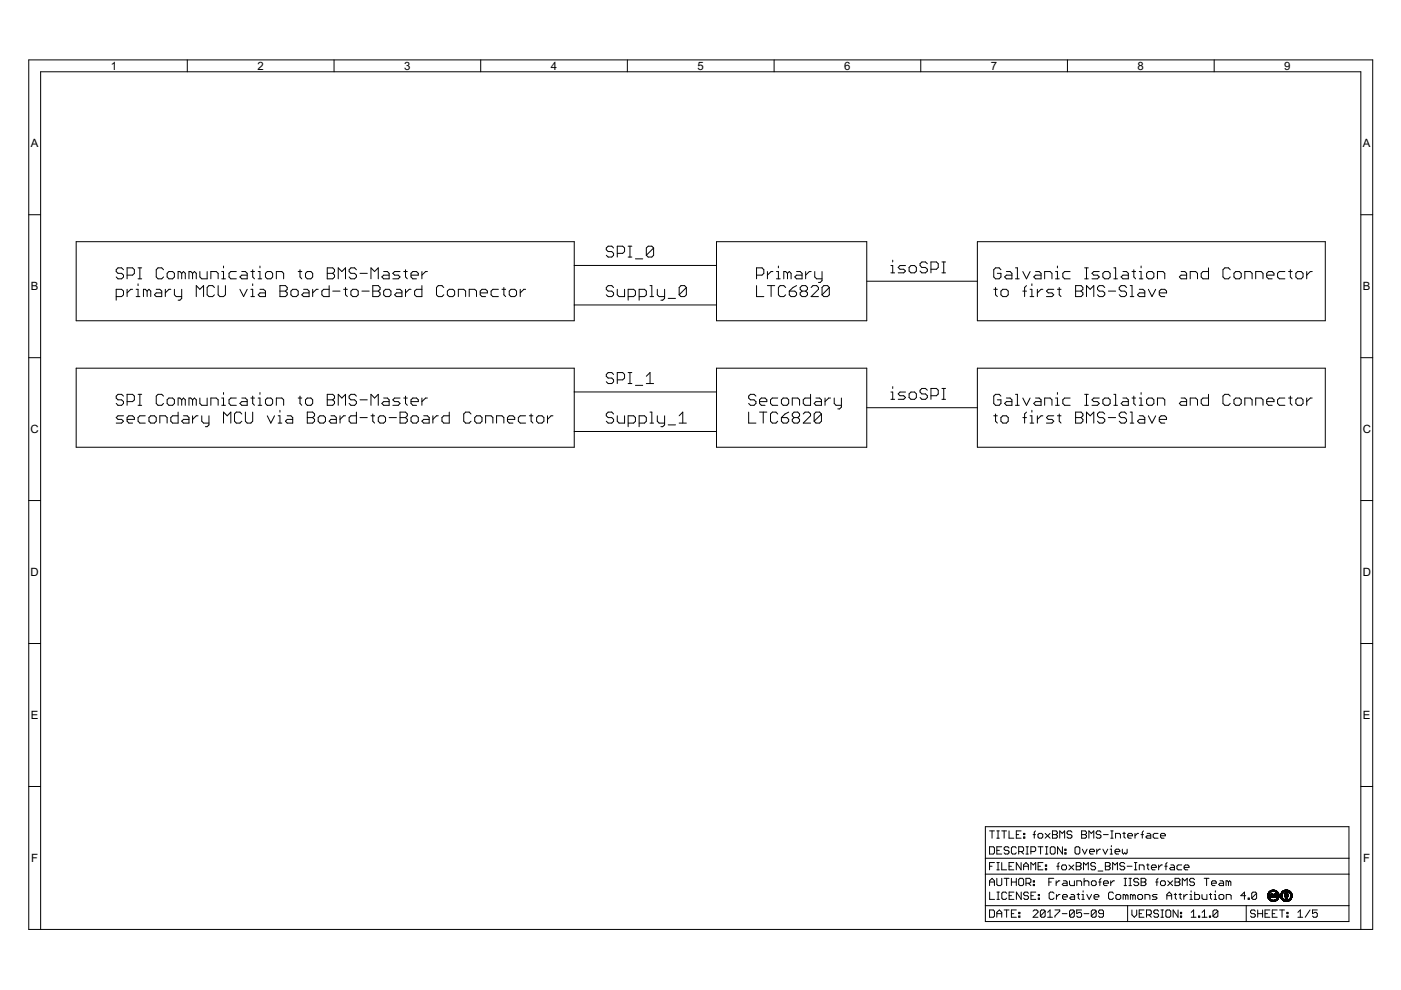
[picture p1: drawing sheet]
<svg xmlns="http://www.w3.org/2000/svg" width="297mm" height="210mm" viewBox="0 0 297 210" stroke-linecap="round" stroke-linejoin="round" font-family="sans-serif">
<defs><g id="words">
<g font-size="2.7">
<text x="23.5" y="14.8">1</text>
<text x="54.6" y="14.8">2</text>
<text x="85.7" y="14.8">3</text>
<text x="116.8" y="14.8">4</text>
<text x="147.9" y="14.8">5</text>
<text x="179" y="14.8">6</text>
<text x="210.1" y="14.8">7</text>
<text x="241.2" y="14.8">8</text>
<text x="272.3" y="14.8">9</text>
<text x="6.5" y="31.2">A</text>
<text x="289" y="31.2">A</text>
<text x="6.5" y="61.5">B</text>
<text x="289" y="61.5">B</text>
<text x="6.5" y="91.8">C</text>
<text x="288.9" y="91.8">C</text>
<text x="6.5" y="122.1">D</text>
<text x="288.9" y="122.1">D</text>
<text x="6.5" y="152.4">E</text>
<text x="289" y="152.4">E</text>
<text x="6.6" y="182.8">F</text>
<text x="289" y="182.8">F</text>
</g>
</g></defs>
<g fill="none" stroke="#000" stroke-width=".21">
<path d="M6.1 12.7h284.9v184.4h-284.9zM39.7 12.7v2.5M70.8 12.7v2.5M101.9 12.7v2.5M133 12.7v2.5M164.1 12.7v2.5M195.2 12.7v2.5M226.3 12.7v2.5M257.4 12.7v2.5M6.1 45.5h2.5M16.2 51.2h105.6v16.8h-105.6zM26.2 57.2l-.4-.4h-.8l-.4 .4v.4l.4 .4h.8l.4 .3v.4l-.4 .4h-.8l-.4-.4"/>
<path d="M26.9 58.3h1.2l.4-.3v-.8l-.4-.4h-1.2v2.3M29.3 56.8h.7M29.3 59.1h.7M29.7 56.8v2.3M34.7 57.2l-.4-.4h-.8l-.4 .4v1.5l.4 .4h.8l.4-.4M35.8 57.6h.8l.4 .4v.7l-.4 .4h-.8l-.4-.4v-.7zM38.5 58l-.4-.4h-.3v1.5M38.5 58v1.1M38.5 58l.4-.4 .4 .4v1.1M40.8 58l-.4-.4h-.3v1.5M40.8 58v1.1M40.8 58l.4-.4 .4 .4v1.1"/>
<path d="M42.4 57.6v1.1l.4 .4h1.1v-1.5M44.7 59.1v-1.5h1.1l.4 .4v1.1M47 57.6h.4v1.5M47 59.1h.8M47.4 56.4v.4M50.1 57.6h-1.2l-.3 .4v.7l.3 .4h1.2M51.3 57.6h.7l.4 .4v1.1h-1.1l-.4-.4 .4-.4h1.1M53.2 57.6h.8M53.6 57.2v1.5l.4 .4M54.7 57.6h.4v1.5M54.7 59.1h.8M55.1 56.4v.4"/>
<path d="M56.7 57.6h.7l.4 .4v.7l-.4 .4h-.7l-.4-.4v-.7zM58.6 59.1v-1.5h1.2l.3 .4v1.1M63.2 57.6h.8M63.6 57.2v1.5l.4 .4M65.2 57.6h.7l.4 .4v.7l-.4 .4h-.7l-.4-.4v-.7zM69.4 56.8h1.1l.4 .4v.4l-.4 .4 .4 .3v.4l-.4 .4h-1.1zM69.4 58h1.1M71.7 59.1v-2.3l.8 .8 .8-.8v2.3M75.6 57.2l-.4-.4h-.8l-.4 .4v.4l.4 .4h.8l.4 .3v.4l-.4 .4h-.8l-.4-.4M76.3 58h1.6M78.7 59.1v-2.3l.7 .8 .8-.8v2.3M81.3 57.6h.8l.4 .4v1.1h-1.2l-.3-.4 .3-.4h1.2"/>
<path d="M84.8 57.6h-1.1l-.4 .4 .4 .3h.7l.4 .4-.4 .4h-1.1M85.6 57.6h.8M86 57.2v1.5l.4 .4M87.1 58.3h1.6v-.3l-.4-.4h-.8l-.4 .4v.7l.4 .4h.8M89.5 57.6v1.5M90.6 57.6h-.4l-.7 .7M121.8 56.3h30.1M130.1 52.6l-.4-.4h-.8l-.4 .4v.4l.4 .3h.8l.4 .4v.4l-.4 .4h-.8l-.4-.4M130.9 53.7h1.1l.4-.4v-.7l-.4-.4h-1.1v2.3M133.2 52.2h.8M133.2 54.5h.8M133.6 52.2v2.3"/>
<path d="M134.7 54.9h1.6M138.6 52.6l-.4-.4h-.8l-.4 .4v1.5M138.6 52.6v1.5l-.4 .4h-.8l-.4-.4M138.6 52.6l-1.6 1.5M151.9 51.2h31.9v16.8h-31.9zM160.4 58.3h1.2l.3-.3v-.8l-.3-.4h-1.2v2.3M162.7 57.6v1.5M163.9 57.6h-.4l-.8 .7M164.6 57.6h.4v1.5M164.6 59.1h.8M165 56.4v.4M167 58l-.4-.4h-.4v1.5"/>
<path d="M167 58v1.1M167 58l.3-.4 .4 .4v1.1M168.9 57.6h.8l.4 .4v1.1h-1.2l-.4-.4 .4-.4h1.2M170.8 57.6v1.5M172 57.6h-.4l-.8 .7M172.7 57.6v1.1l.4 .4h1.2M174.3 57.6v1.9l-.4 .4h-.4M183.8 59.6h23.4M188.9 56.3h.4v1.5M188.9 57.8h.8M189.3 55.2v.3M192 56.3h-1.2l-.4 .4 .4 .4h.8l.4 .4-.4 .3h-1.2"/>
<path d="M193.1 56.3h.8l.4 .4v.8l-.4 .3h-.8l-.4-.3v-.8zM196.6 55.9l-.4-.4h-.7l-.4 .4v.4l.4 .4h.7l.4 .4v.4l-.4 .3h-.7l-.4-.3M197.4 57.1h1.1l.4-.4v-.8l-.4-.4h-1.1v2.3M199.7 57.8h.8M199.7 55.5h.8M200.1 55.5v2.3M207.2 51.2h73.8v16.8h-73.8zM212.2 57.2l-.4-.4h-.7l-.4 .4v1.5l.4 .4h.7l.4-.4v-.7h-.7M213.4 57.6h.8l.3 .4v1.1h-1.1l-.4-.4 .4-.4h1.1M215.3 56.8h.4v2.3M215.3 59.1h.8M216.9 57.6l.7 1.5 .8-1.5"/>
<path d="M219.6 57.6h.7l.4 .4v1.1h-1.1l-.4-.4 .4-.4h1.1M221.5 59.1v-1.5h1.2l.3 .4v1.1M223.8 57.6h.4v1.5M223.8 59.1h.8M224.2 56.4v.4M226.9 57.6h-1.2l-.4 .4v.7l.4 .4h1.2M230 56.8h.7M230 59.1h.7M230.4 56.8v2.3M233.1 57.6h-1.2l-.4 .4 .4 .3h.8l.4 .4-.4 .4h-1.2M233.8 58l.4-.4h.8l.4 .4v.7l-.4 .4h-.8l-.4-.4zM236.2 56.8h.3v2.3"/>
<path d="M236.2 59.1h.7M238.1 57.6h.7l.4 .4v1.1h-1.1l-.4-.4 .4-.4h1.1M240 57.6h.8M240.4 57.2v1.5l.4 .4M241.6 57.6h.3v1.5M241.6 59.1h.7M241.9 56.4v.4M243.5 57.6h.7l.4 .4v.7l-.4 .4h-.7l-.4-.4v-.7zM245.4 59.1v-1.5h1.2l.4 .4v1.1M250.4 57.6h.8l.4 .4v1.1h-1.2l-.4-.4 .4-.4h1.2M252.3 59.1v-1.5h1.2l.4 .4v1.1M256.2 56.8v2.3h-1.1l-.4-.4v-.7l.4-.4h1.1"/>
<path d="M260.8 57.2l-.3-.4h-.8l-.4 .4v1.5l.4 .4h.8l.3-.4M262 57.6h.8l.4 .4v.7l-.4 .4h-.8l-.4-.4v-.7zM263.9 59.1v-1.5h1.2l.4 .4v1.1M266.2 59.1v-1.5h1.2l.4 .4v1.1M268.6 58.3h1.5v-.3l-.4-.4h-.8l-.3 .4v.7l.3 .4h.8M272.4 57.6h-1.1l-.4 .4v.7l.4 .4h1.1M273.2 57.6h.8M273.6 57.2v1.5l.4 .4M275.1 57.6h.8l.4 .4v.7l-.4 .4h-.8l-.4-.4v-.7zM277.1 57.6v1.5M278.2 57.6h-.4l-.7 .7M288.5 45.5h2.5"/>
<path d="M6.1 75.8h2.5M16.2 78.1h105.6v16.7h-105.6zM24.6 62.9h1.2l.4-.4v-.8l-.4-.4h-1.2v2.3M26.9 61.3v1.6M28.1 61.3h-.4l-.8 .8M28.9 62.9h.8M28.9 61.3h.4v1.6M29.3 60.2v.4M31.2 61.7l-.4-.4h-.4v1.6M31.2 61.7v1.2M31.2 61.7l.4-.4 .4 .4v1.2M33.1 61.3h.8l.4 .4v1.2h-1.2l-.4-.4 .4-.4h1.2"/>
<path d="M35.1 61.3v1.6M36.2 61.3h-.4l-.7 .8M37 61.3v1.2l.4 .4h1.1M38.5 61.3v2l-.4 .3h-.3M41.6 62.9v-2.3l.8 .7 .8-.7v2.3M45.5 61l-.4-.4h-.8l-.4 .4v1.5l.4 .4h.8l.4-.4M46.2 60.6v1.9l.4 .4h.8l.4-.4v-1.9M50.9 61.3l.7 1.6 .8-1.6M53.2 62.9h.8M53.2 61.3h.4v1.6M53.6 60.2v.4M55.1 61.3h.8l.4 .4v1.2h-1.2l-.4-.4 .4-.4h1.2"/>
<path d="M59.4 60.6h1.1l.4 .4v.3l-.4 .4 .4 .4v.4l-.4 .4h-1.1zM59.4 61.7h1.1M61.7 61.7l.4-.4h.7l.4 .4v.8l-.4 .4h-.7l-.4-.4zM64.4 61.3h.8l.3 .4v1.2h-1.1l-.4-.4 .4-.4h1.1M66.3 61.3v1.6M67.5 61.3h-.4l-.8 .8M69.8 60.6v2.3h-1.2l-.4-.4v-.8l.4-.4h1.2M70.5 61.7h1.6M72.9 61.3h.7M73.3 61v1.5l.3 .4M74.4 61.7l.4-.4h.8l.3 .4v.8l-.3 .4h-.8l-.4-.4zM76.7 61.7h1.6"/>
<path d="M79 60.6h1.2l.4 .4v.3l-.4 .4 .4 .4v.4l-.4 .4h-1.2zM79 61.7h1.2M81.3 61.7l.4-.4h.8l.4 .4v.8l-.4 .4h-.8l-.4-.4zM84.1 61.3h.7l.4 .4v1.2h-1.1l-.4-.4 .4-.4h1.1M86 61.3v1.6M87.1 61.3h-.3l-.8 .8M89.5 60.6v2.3h-1.2l-.4-.4v-.8l.4-.4h1.2M94.1 61l-.4-.4h-.8l-.4 .4v1.5l.4 .4h.8l.4-.4M94.8 61.7l.4-.4h.8l.4 .4v.8l-.4 .4h-.8l-.4-.4zM97.2 62.9v-1.6h1.1l.4 .4v1.2M99.5 62.9v-1.6h1.1l.4 .4v1.2M101.8 62.1h1.5v-.4l-.3-.4h-.8l-.4 .4v.8l.4 .4h.8"/>
<path d="M105.7 61.3h-1.2l-.4 .4v.8l.4 .4h1.2M106.4 61.3h.8M106.8 61v1.5l.4 .4M108 61.7l.4-.4h.7l.4 .4v.8l-.4 .4h-.7l-.4-.4zM110.3 61.3v1.6M111.4 61.3h-.3l-.8 .8M121.8 64.7h30.1M130.1 61l-.4-.4h-.8l-.4 .4v.3l.4 .4h.8l.4 .4v.4l-.4 .4h-.8l-.4-.4M130.1 79.4l-.4-.4h-.8l-.4 .4v.4l.4 .4h.8l.4 .3v.4l-.4 .4h-.8l-.4-.4M130.9 61.3v1.2l.4 .4h1.1v-1.6M133.2 62.9h1.1l.4-.4v-.8l-.4-.4h-1.1v2.3M133.2 79h.8"/>
<path d="M133.6 79v2.3M135.5 62.9h1.2l.3-.4v-.8l-.3-.4h-1.2v2.3M137 79.8l.8-.8v2.3M137.8 62.9h.8M137.8 60.6h.4v2.3M139.4 61.3v1.2l.3 .4h1.2M140.9 61.3v2l-.4 .3h-.4M141.7 63.3h1.5M145.5 61v1.5l-.4 .4h-.7l-.4-.4M145.5 61l-.4-.4h-.7l-.4 .4v1.5M145.5 61l-1.5 1.5M151.9 78.1h31.9v16.7h-31.9z"/>
<path d="M160.4 60.6v2.3h1.5M162.7 60.6h1.6M163.5 60.6v2.3M166.6 61l-.4-.4h-.8l-.4 .4v1.5l.4 .4h.8l.4-.4M167.3 61.7h1.2l.4 .4v.4l-.4 .4h-.8l-.4-.4zM168.9 60.6l-.8 .4-.8 .7M170.1 61.7l-.4 .4v.4l.4 .4h.7l.4-.4v-.4l-.4-.4M170.1 61.7l-.4-.4v-.3l.4-.4h.7l.4 .4v.3l-.4 .4M170.1 61.7h.7M172 61l.4-.4h.7l.4 .4v.3l-1.5 1.6h1.5M175.8 61l-.3-.4h-.8l-.4 .4v1.5M175.8 61v1.5l-.3 .4h-.8l-.4-.4"/>
<path d="M175.8 61l-1.5 1.5M207.2 78.1h73.8v16.7h-73.8zM210.7 61.3h.8M211.1 61v1.5l.4 .4M212.2 61.7l.4-.4h.8l.4 .4v.8l-.4 .4h-.8l-.4-.4zM216.9 61.7h.7M217.6 60.6l-.4 .4v1.9M218.4 62.9h.8M218.4 61.3h.4v1.6M218.8 60.2v.4M219.9 61.3v1.6M221.1 61.3h-.4l-.8 .8"/>
<path d="M223.4 61.3h-1.2l-.3 .4 .3 .4h.8l.4 .4-.4 .4h-1.1M224.2 61.3h.8M224.6 61v1.5l.4 .4M228 60.6h1.2l.4 .4v.3l-.4 .4 .4 .4v.4l-.4 .4h-1.2zM228 61.7h1.2M230.4 62.9v-2.3l.7 .7 .8-.7v2.3M234.2 61l-.4-.4h-.7l-.4 .4v.3l.4 .4h.7l.4 .4v.4l-.4 .4h-.7l-.4-.4M235 61.7h1.5M238.8 61l-.3-.4h-.8l-.4 .4v.3l.4 .4h.8l.3 .4v.4l-.3 .4h-.8l-.4-.4M239.6 60.6h.4v2.3M239.6 62.9h.8M241.6 61.3h.7l.4 .4v1.2h-1.1l-.4-.4 .4-.4h1.1"/>
<path d="M243.5 61.3l.7 1.6 .8-1.6M245.8 62.1h1.5v-.4l-.3-.4h-.8l-.4 .4v.8l.4 .4h.8M288.5 75.8h2.5M26.2 84l-.4-.4h-.8l-.4 .4v.4l.4 .4h.8l.4 .4v.3l-.4 .4h-.8l-.4-.4M26.2 88.2h-1.2l-.4 .3 .4 .4h.8l.4 .4-.4 .4h-1.2M26.9 85.2h1.2l.4-.4v-.8l-.4-.4h-1.2v2.3M26.9 88.9h1.6v-.4l-.4-.3h-.8l-.4 .3v.8l.4 .4h.8M29.3 83.6h.7M29.3 85.9h.7M29.7 83.6v2.3M30.8 88.2h-1.1l-.4 .3v.8l.4 .4h1.1M32 88.2h.7l.4 .3v.8l-.4 .4h-.7l-.4-.4v-.8z"/>
<path d="M33.9 89.7v-1.5h1.2l.3 .3v1.2M34.7 84l-.4-.4h-.8l-.4 .4v1.5l.4 .4h.8l.4-.4M35.4 84.8l.4-.4h.8l.4 .4v.7l-.4 .4h-.8l-.4-.4zM37.8 87.4v2.3h-1.2l-.4-.4v-.8l.4-.3h1.2M38.5 84.8l-.4-.4h-.3v1.5M38.5 84.8v1.1M38.5 84.8l.4-.4 .4 .4v1.1M38.9 88.2h.8l.4 .3v1.2h-1.2l-.4-.4 .4-.4h1.2M40.8 84.8l-.4-.4h-.3v1.5M40.8 84.8v1.1M40.8 88.2v1.5M40.8 84.8l.4-.4 .4 .4v1.1"/>
<path d="M42 88.2h-.4l-.8 .7M42.4 84.4v1.1l.4 .4h1.1v-1.5M42.8 88.2v1.1l.4 .4h1.1M44.3 88.2v1.9l-.4 .4h-.4M44.7 85.9v-1.5h1.1l.4 .4v1.1M47 84.4h.4v1.5M47 85.9h.8M47.4 83.2v.4M47.4 89.7v-2.3l.8 .8 .7-.8v2.3M50.1 84.4h-1.2l-.3 .4v.7l.3 .4h1.2M51.3 84.4h.7l.4 .4v1.1h-1.1l-.4-.4 .4-.3h1.1M51.3 87.8l-.4-.4h-.8l-.4 .4v1.5l.4 .4h.8l.4-.4"/>
<path d="M52 87.4v1.9l.4 .4h.8l.4-.4v-1.9M53.2 84.4h.8M53.6 84v1.5l.4 .4M54.7 84.4h.4v1.5M54.7 85.9h.8M55.1 83.2v.4M56.3 84.8l.4-.4h.7l.4 .4v.7l-.4 .4h-.7l-.4-.4zM56.7 88.2l.7 1.5 .8-1.5M58.6 85.9v-1.5h1.2l.3 .4v1.1M59 88.2h.4v1.5M59 89.7h.8M59.4 87v.4"/>
<path d="M60.9 88.2h.8l.4 .3v1.2h-1.2l-.4-.4 .4-.4h1.2M63.2 84.4h.8M63.6 84v1.5l.4 .4M64.8 84.8l.4-.4h.7l.4 .4v.7l-.4 .4h-.7l-.4-.4zM65.2 87.4h1.1l.4 .4v.4l-.4 .3 .4 .4v.4l-.4 .4h-1.1zM65.2 88.5h1.1M67.5 88.5l.3-.3h.8l.4 .3v.8l-.4 .4h-.8l-.3-.4zM69.4 83.6h1.1l.4 .4v.4l-.4 .4 .4 .4v.3l-.4 .4h-1.1zM69.4 84.8h1.1M70.2 88.2h.7l.4 .3v1.2h-1.1l-.4-.4 .4-.4h1.1M71.7 85.9v-2.3l.8 .8 .8-.8v2.3M72.1 88.2v1.5"/>
<path d="M73.3 88.2h-.4l-.8 .7M75.6 84l-.4-.4h-.8l-.4 .4v.4l.4 .4h.8l.4 .4v.3l-.4 .4h-.8l-.4-.4M75.6 87.4v2.3h-1.2l-.4-.4v-.8l.4-.3h1.2M76.3 84.8h1.6M76.3 88.5h1.6M78.7 85.9v-2.3l.7 .8 .8-.8v2.3M78.7 88.2h.7M79 87.8v1.5l.4 .4M80.6 88.2h.7l.4 .3v.8l-.4 .4h-.7l-.4-.4v-.8zM81.3 84.4h.8l.4 .4v1.1h-1.2l-.3-.4 .3-.3h1.2M82.5 88.5h1.6M84.8 84.4h-1.1l-.4 .4 .4 .4h.7l.4 .3-.4 .4h-1.1"/>
<path d="M84.8 87.4h1.2l.4 .4v.4l-.4 .3 .4 .4v.4l-.4 .4h-1.2zM84.8 88.5h1.2M85.6 84.4h.8M86 84v1.5l.4 .4M87.1 85.2h1.6v-.4l-.4-.4h-.8l-.4 .4v.7l.4 .4h.8M87.5 88.2h.8l.4 .3v.8l-.4 .4h-.8l-.4-.4v-.8zM89.5 84.4v1.5M89.8 88.2h.8l.4 .3v1.2h-1.2l-.3-.4 .3-.4h1.2M90.6 84.4h-.4l-.7 .8M91.8 88.2v1.5M92.9 88.2h-.4l-.7 .7M95.2 87.4v2.3h-1.1l-.4-.4v-.8l.4-.3h1.1"/>
<path d="M99.9 87.8l-.4-.4h-.8l-.4 .4v1.5l.4 .4h.8l.4-.4M101 88.2h.8l.4 .3v.8l-.4 .4h-.8l-.4-.4v-.8zM103 89.7v-1.5h1.1l.4 .3v1.2M105.3 89.7v-1.5h1.1l.4 .3v1.2M107.6 88.9h1.5v-.4l-.3-.3h-.8l-.4 .3v.8l.4 .4h.8M111.4 88.2h-1.1l-.4 .3v.8l.4 .4h1.1M112.2 88.2h.8M112.6 87.8v1.5l.4 .4M113.8 88.5l.4-.3h.7l.4 .3v.8l-.4 .4h-.7l-.4-.4zM116.1 88.2v1.5M117.2 88.2h-.4l-.7 .7M121.8 83.1h30.1"/>
<path d="M121.8 91.5h30.1M130.1 87.8l-.4-.4h-.8l-.4 .4v.4l.4 .3h.8l.4 .4v.4l-.4 .4h-.8l-.4-.4M130.9 80.5h1.1l.4-.3v-.8l-.4-.4h-1.1v2.3M130.9 88.2v1.1l.4 .4h1.1v-1.5M133.2 89.7h1.1l.4-.4v-.8l-.4-.3h-1.1v2.3M133.2 81.3h.8M134.7 81.7h1.6M135.5 89.7h1.2l.3-.4v-.8l-.3-.3h-1.2v2.3M137 81.3h1.6M137.8 87.4h.4v2.3M137.8 89.7h.8M139.4 88.2v1.1l.3 .4h1.2"/>
<path d="M140.9 88.2v1.9l-.4 .4h-.4M141.7 90.1h1.5M144 89.7h1.5M144 88.2l.8-.8v2.3M158.7 87.4v2.3h1.6M160.3 84l-.4-.4h-.8l-.4 .4v.4l.4 .4h.8l.4 .4v.3l-.4 .4h-.8l-.4-.4M161 85.2h1.6v-.4l-.4-.4h-.8l-.4 .4v.7l.4 .4h.8M161 87.4h1.6M161.8 87.4v2.3M164.9 84.4h-1.2l-.3 .4v.7l.3 .4h1.2M164.9 87.8l-.4-.4h-.8l-.3 .4v1.5l.3 .4h.8l.4-.4M165.7 84.8l.4-.4h.7l.4 .4v.7l-.4 .4h-.7l-.4-.4z"/>
<path d="M165.7 88.5h1.1l.4 .4v.4l-.4 .4h-.7l-.4-.4zM167.2 87.4l-.8 .4-.7 .7M168 85.9v-1.5h1.1l.4 .4v1.1M168.4 88.5l-.4-.3v-.4l.4-.4h.7l.4 .4v.4l-.4 .3M168.4 88.5l-.4 .4v.4l.4 .4h.7l.4-.4v-.4l-.4-.4M168.4 88.5h.7M170.3 87.8l.4-.4h.7l.5 .4v.4l-1.6 1.5h1.6M171.9 83.6v2.3h-1.2l-.4-.4v-.7l.4-.4h1.2M173 84.4h.8l.4 .4v1.1h-1.2l-.4-.4 .4-.3h1.2M174.2 87.8v1.5l-.4 .4h-.8l-.4-.4M174.2 87.8l-.4-.4h-.8l-.4 .4v1.5M174.2 87.8l-1.6 1.5"/>
<path d="M174.9 84.4v1.5M176.1 84.4h-.4l-.8 .8M176.9 84.4v1.1l.3 .4h1.2M178.4 84.4v1.9l-.4 .4h-.4M183.8 86.4h23.4M188.9 83.1h.4v1.6M188.9 84.7h.8M189.3 82v.4M192 83.1h-1.2l-.4 .4 .4 .4h.8l.4 .4-.4 .4h-1.2M192.7 83.5l.4-.4h.8l.4 .4v.8l-.4 .4h-.8l-.4-.4zM196.6 82.7l-.4-.3h-.7l-.4 .3v.4l.4 .4h.7l.4 .4v.4l-.4 .4h-.7l-.4-.4M197.4 83.9h1.1l.4-.4v-.8l-.4-.3h-1.1v2.3"/>
<path d="M199.7 84.7h.8M199.7 82.4h.8M200.1 82.4v2.3M210.7 88.2h.8M211.1 87.8v1.5l.4 .4M212.2 84l-.4-.4h-.7l-.4 .4v1.5l.4 .4h.7l.4-.4v-.7h-.7M212.2 88.5l.4-.3h.8l.4 .3v.8l-.4 .4h-.8l-.4-.4zM213.4 84.4h.8l.3 .4v1.1h-1.1l-.4-.4 .4-.3h1.1M215.3 83.6h.4v2.3M215.3 85.9h.8M216.9 88.5h.7M216.9 84.4l.7 1.5 .8-1.5"/>
<path d="M217.6 87.4l-.4 .4v1.9M218.4 88.2h.4v1.5M218.4 89.7h.8M218.8 87v.4M219.6 84.4h.7l.4 .4v1.1h-1.1l-.4-.4 .4-.3h1.1M219.9 88.2v1.5M221.1 88.2h-.4l-.8 .7M221.5 85.9v-1.5h1.2l.3 .4v1.1M223.4 88.2h-1.2l-.3 .3 .3 .4h.8l.4 .4-.4 .4h-1.1M223.8 84.4h.4v1.5M223.8 85.9h.8M224.2 83.2v.4"/>
<path d="M224.2 88.2h.8M224.6 87.8v1.5l.4 .4M226.9 84.4h-1.2l-.4 .4v.7l.4 .4h1.2M228 87.4h1.2l.4 .4v.4l-.4 .3 .4 .4v.4l-.4 .4h-1.2zM228 88.5h1.2M230 83.6h.7M230 85.9h.7M230.4 83.6v2.3M230.4 89.7v-2.3l.7 .8 .8-.8v2.3M233.1 84.4h-1.2l-.4 .4 .4 .4h.8l.4 .3-.4 .4h-1.2M233.8 84.8l.4-.4h.8l.4 .4v.7l-.4 .4h-.8l-.4-.4zM234.2 87.8l-.4-.4h-.7l-.4 .4v.4l.4 .3h.7l.4 .4v.4l-.4 .4h-.7l-.4-.4"/>
<path d="M235 88.5h1.5M236.2 83.6h.3v2.3M236.2 85.9h.7M238.1 84.4h.7l.4 .4v1.1h-1.1l-.4-.4 .4-.3h1.1M238.8 87.8l-.3-.4h-.8l-.4 .4v.4l.4 .3h.8l.3 .4v.4l-.3 .4h-.8l-.4-.4M239.6 87.4h.4v2.3M239.6 89.7h.8M240 84.4h.8M240.4 84v1.5l.4 .4M241.6 84.4h.3v1.5M241.6 88.2h.7l.4 .3v1.2h-1.1l-.4-.4 .4-.4h1.1M241.6 85.9h.7"/>
<path d="M241.9 83.2v.4M243.5 84.4h.7l.4 .4v.7l-.4 .4h-.7l-.4-.4v-.7zM243.5 88.2l.7 1.5 .8-1.5M245.4 85.9v-1.5h1.2l.4 .4v1.1M245.8 88.9h1.5v-.4l-.3-.3h-.8l-.4 .3v.8l.4 .4h.8M250.4 84.4h.8l.4 .4v1.1h-1.2l-.4-.4 .4-.3h1.2M252.3 85.9v-1.5h1.2l.4 .4v1.1M256.2 83.6v2.3h-1.1l-.4-.4v-.7l.4-.4h1.1M260.8 84l-.3-.4h-.8l-.4 .4v1.5l.4 .4h.8l.3-.4M261.6 84.8l.4-.4h.8l.4 .4v.7l-.4 .4h-.8l-.4-.4zM263.9 85.9v-1.5h1.2l.4 .4v1.1M266.2 85.9v-1.5h1.2l.4 .4v1.1"/>
<path d="M268.6 85.2h1.5v-.4l-.4-.4h-.8l-.3 .4v.7l.3 .4h.8M272.4 84.4h-1.1l-.4 .4v.7l.4 .4h1.1M273.2 84.4h.8M273.6 84v1.5l.4 .4M274.7 84.8l.4-.4h.8l.4 .4v.7l-.4 .4h-.8l-.4-.4zM277.1 84.4v1.5M278.2 84.4h-.4l-.7 .8M6.1 106.1h2.5M288.5 106.1h2.5M6.1 136.4h2.5M288.5 136.4h2.5M6.1 166.8h2.5"/>
<path d="M208.9 175.3h77.1v20.1h-77.1zM209.8 179.5h.8l.2 .3v1l-.2 .3h-.8zM209.8 176.2h1M210.3 176.2v1.5M211.3 176.2h.6M211.3 177.7h.6M211.6 176.2v1.5M212.4 179.5h-1.1v1.6h1.1M212.4 176.2h1M212.9 176.2v1.5M213.9 176.2v1.5h1M213.9 179.8l-.2-.3h-.6l-.2 .3v.2l.2 .3h.6l.2 .3v.2l-.2 .3h-.6l-.2-.3"/>
<path d="M215.5 179.8l-.3-.3h-.5l-.3 .3v1l.3 .3h.5l.3-.3M215.5 177h.5M216.5 176.2h-1v1.5h1M217 176.7h.3v.3h-.3zM217 177.5h.3v.2h-.3zM217.5 179.5h.5M217.8 179.5v1.6M219 177h.5M219.5 176.2l-.2 .2v1.3M220.1 177l.2-.3h.5l.3 .3v.5l-.3 .2h-.5l-.2-.2zM220.1 179.5h1M220.6 179.5v1.6"/>
<path d="M221.6 176.7l1 1M221.6 179.5h.6M221.9 179.5v1.6M222.6 176.7l-1 1M222.7 179.8l.2-.3h.5l.3 .3v1l-.3 .3h-.5l-.2-.3zM223.1 176.2h.8l.3 .2v.3l-.3 .3 .3 .2v.3l-.3 .2h-.8zM223.1 177h.8M224.7 177.7v-1.5l.5 .5 .5-.5v1.5M225.3 179.5v1.6l-1.1-1.6v1.6M227.3 176.4l-.3-.2h-.5l-.3 .2v.3l.3 .3h.5l.3 .2v.3l-.3 .2h-.5l-.3-.2M227.9 179.8l.3-.3h.5l.2 .3v1l-.2 .3h-.5l-.3-.3zM229.3 176.2h.8l.3 .2v.3l-.3 .3 .3 .2v.3l-.3 .2h-.8z"/>
<path d="M229.3 177h.8M230.9 177.7v-1.5l.5 .5 .5-.5v1.5M233.4 176.4l-.2-.2h-.5l-.3 .2v.3l.3 .3h.5l.2 .2v.3l-.2 .2h-.5l-.3-.2M234 177h1M235.5 176.2h.5M235.5 177.7h.5M235.6 179.3v.2M235.8 176.2v1.5M236.5 177.7v-1h.8l.3 .3v.7M238.1 176.7h.5M238.3 176.4v1.1l.3 .2M239.1 177.2h1v-.2l-.2-.3h-.5l-.3 .3v.5l.3 .2h.5"/>
<path d="M240.6 176.7v1M241.4 176.7h-.2l-.6 .5M241.9 177h.5M242.4 176.2l-.2 .2v1.3M243.2 176.7h.5l.3 .3v.7h-.8l-.2-.2 .2-.3h.8M245.5 176.7h-.7l-.3 .3v.5l.3 .2h.7M246 177.2h1.1v-.2l-.3-.3h-.5l-.3 .3v.5l.3 .2h.5M288.5 166.8h2.5M8.6 197.1v-181.9h279.9v181.9M208.9 192h77.1M208.9 185.3h77.1M208.9 182h77.1"/>
<path d="M209.8 192.9h.8l.2 .3v1l-.2 .3h-.8zM209.8 187.8v-1l.5-.6 .5 .6v1M209.8 183.7h.5M209.8 187h1M209.8 189.1v1.6h1.1M210.8 182.9h-1v1.5M211.3 193.7h1.1M211.3 182.9h.6M211.3 184.4h.6M211.3 186.2v1.3l.3 .3h.5l.3-.3v-1.3M211.3 194.5v-1.1l.6-.5 .5 .5v1.1M211.3 180.3h.6"/>
<path d="M211.4 190.7h.5M211.4 189.1h.5M211.6 182.9v1.5M211.6 189.1v1.6M212.4 182.9v1.5h1M212.9 192.9h1M212.9 186.2h1M213.4 186.2v1.6M213.4 192.9v1.6M213.4 189.4l-.2-.3h-.5l-.3 .3v1l.3 .3h.5l.2-.3M213.9 183.7h.5M214 189.9h.5"/>
<path d="M214.4 193.7h.5M214.4 186.2v1.6M214.4 187h1.1M214.9 182.9h-1v1.5h1M215 189.1h-1v1.6h1M215.5 192.9h-1.1v1.6h1.1M215.5 186.2v1.6M216 193.4h.2v.3h-.2zM216 194.2h.2v.3h-.2zM216 180.6h.8l.2-.3v-.5l-.2-.3h-.8v1.6M216.2 186.2h.6l.2 .3v1l-.2 .3h-.6l-.2-.3v-1zM216.5 182.9v1.5l-1-1.5v1.5"/>
<path d="M216.5 180.6l.5 .5M216.5 189.1v1.6l-1-1.6v1.6M217 183.7h1M217 184.4v-1l.5-.5 .5 .5v1M217.5 187.3h.8l.3-.3v-.5l-.3-.3h-.8v1.6M217.5 181.1h.5M218 187.3l.6 .5M218.1 189.4l-.3-.3h-.5l-.3 .3v.3l.3 .2h.5l.3 .3v.2l-.3 .3h-.5l-.3-.3M218.6 180.6h.7l.3-.3v-.5l-.3-.3h-.7v1.6M218.6 184.4v-1.5l.5 .5 .5-.5v1.5M218.6 189.9h.5M219 193.2l.3-.3h.5l.3 .3v.2l-1.1 1.1h1.1"/>
<path d="M219.1 186.8h.2v.2h-.2zM219.1 187.5h.2v.3h-.2zM219.6 189.1h-1v1.6h1M220.1 183.7h.5M220.1 190.4h.3v.3h-.3zM220.1 189.7h.3v.2h-.3zM221.1 182.9h-1v1.5h1M221.6 193.2l-.3-.3h-.5l-.2 .3v1M221.6 193.2v1l-.3 .3h-.5l-.2-.3M221.6 193.2l-1 1M221.6 183.4h.3v.3h-.3zM221.6 184.2h.3v.2h-.3z"/>
<path d="M221.6 181.1h.6M222.1 194.5h1M222.1 193.4l.5-.5v1.6M222.4 187h.5M223.4 186.2h-1v1.6M223.5 189.4l-.3-.3h-.5l-.3 .3v1l.3 .3h.5l.3-.3M223.7 192.9h1v.3l-1 1v.3M223.9 186.8v1M224 189.7v1M224 183.7h.6M224.6 182.9l-.3 .2v1.3M224.7 186.8h-.2l-.6 .5"/>
<path d="M224.7 189.7h-.2l-.5 .5M225.2 193.7h1M225.3 190.2h1v-.3l-.3-.2h-.5l-.2 .2v.5l.2 .3h.5M225.3 183.4h.6l.2 .3v.5l-.2 .2h-.6l-.2-.2v-.5zM225.5 186.8h.5l.3 .2v.8h-.8l-.3-.3 .3-.2h.8M225.8 180.8h.2v.3h-.2zM225.8 180h.2v.3h-.2zM226.6 183.4l1.1 1M226.8 186.8v.7l.2 .3h.8v-1M227.1 189.7h.5l.2 .2v.8h-.7l-.3-.3 .3-.2h.7M227.7 183.4l-1.1 1M227.8 193.2l-.3-.3h-.5l-.2 .3v1"/>
<path d="M227.8 193.2v1l-.3 .3h-.5l-.2-.3M227.8 193.2l-1 1M228.2 182.9h.7l.3 .2v.3l-.3 .3 .3 .2v.3l-.3 .2h-.7zM228.2 183.7h.7M228.3 187.8v-1h.8l.2 .2v.8M228.3 189.7h.6M228.6 189.4v1l.3 .3M229.3 192.9h-1v.8l.8-.3 .2 .3v.5l-.2 .3h-.5l-.3-.3M229.4 190.7h.5M229.4 189.7h.2v1M229.5 180l.5 1.1 .5-1.1M229.6 188.9v.2"/>
<path d="M229.7 184.4v-1.5l.5 .5 .5-.5v1.5M229.8 193.7h1.1M229.8 187l.3-.2h.5l.3 .2v.8M229.8 186.2v1.6M230.4 189.7l.5 1 .5-1M231 180.6h1v-.3l-.2-.3h-.5l-.3 .3v.5l.3 .3h.5M231.4 187l.2-.2h.6l.2 .2v.5l-.2 .3h-.6l-.2-.3zM232 190.2h1v-.3l-.3-.2h-.5l-.2 .2v.5l.2 .3h.5M232.3 183.1l-.3-.2h-.5l-.2 .2v.3l.2 .3h.5l.3 .2v.3l-.3 .2h-.5l-.2-.2M232.4 193.2l-.2-.3h-.6l-.2 .3v1M232.4 193.2v1l-.2 .3h-.6l-.2-.3M232.4 193.2l-1 1"/>
<path d="M232.5 180v1.1M232.8 184.7h1M232.9 187h.5M233.3 180h-.2l-.6 .6M233.4 186.2l-.2 .3v1.3M233.8 180l.5 1.1 .6-1.1M234 193.7h-.8l-.3-.3v-.2l.3-.3h.5l.3 .3v1l-.3 .3h-.5l-.3-.3M234 187.3h1v-.3l-.3-.2h-.5l-.2 .2v.5l.2 .3h.5M234.4 182.9h.7l.3 .2v.3l-.3 .3 .3 .2v.3l-.3 .2h-.7zM234.4 183.7h.7M235.4 181.1h.5M235.4 180h.2v1.1"/>
<path d="M235.5 186.8v1M235.9 184.4v-1.5l.5 .5 .5-.5v1.5M236.1 189.4l-.3-.3h-.5l-.3 .3v1l.3 .3h.5l.3-.3M236.3 186.8h-.3l-.5 .5M236.4 180.6h1v-.3l-.2-.3h-.5l-.3 .3v.5l.3 .3h.5M236.6 189.9l.2-.2h.6l.2 .2v.5l-.2 .3h-.6l-.2-.3zM238 180v.8l.2 .3 .3-.3 .2 .3 .3-.3v-.8M238.3 187.8h.5M238.3 186.2h.5M238.5 183.1l-.3-.2h-.5l-.3 .2v.3l.3 .3h.5l.3 .2v.3l-.3 .2h-.5l-.3-.2M238.6 186.2v1.6M238.7 189.9l-.3-.2h-.3v1"/>
<path d="M238.7 189.9v.8M238.7 189.9l.2-.2 .3 .2v.8M239 183.7h1M239.1 192v3.4M239.4 187.8h.5M239.4 186.2h.5M239.6 186.2v1.6M240 192.9v1.1l.5 .5 .5-.5v-1.1M240.2 189.9l-.3-.2h-.2v1M240.2 189.9v.8M240.2 189.9l.3-.2 .2 .2v.8M240.5 182.9h.5"/>
<path d="M240.5 184.4h.5M240.8 182.9v1.5M241.2 189.9l.3-.2h.5l.3 .2v.5l-.3 .3h-.5l-.3-.3zM241.4 186.5l-.2-.3h-.6l-.2 .3v.3l.2 .2h.6l.2 .3v.2l-.2 .3h-.6l-.2-.3M241.5 193.7h.5M241.6 184.4v-1h.7l.3 .3v.7M241.9 187h.8M241.9 186.2h.8l.3 .3v.3l-.3 .2 .3 .3v.2l-.3 .3h-.8zM242.5 192.9h-1v1.6h1M242.8 190.7v-1h.7l.3 .2v.8M243.1 194h.7l.3-.3v-.5l-.3-.3h-.7v1.6M243.1 183.4h.5"/>
<path d="M243.4 183.1v1.1l.2 .2M243.6 194l.5 .5M244.1 183.9h1.1v-.2l-.3-.3h-.5l-.3 .3v.5l.3 .2h.5M245 187h.5M245.3 189.7h-.7l-.3 .2 .3 .3h.5l.2 .2-.2 .3h-.8M245.5 186.2l-.2 .3v1.3M245.6 193.2l-.2-.3h-.5l-.3 .3v.2l.3 .3h.5l.2 .3v.2l-.2 .3h-.5l-.3-.3M245.7 183.4v1M246.1 192.9h.6M246.1 194.5h.6M246.3 186.8h.5l.3 .2v.5l-.3 .3h-.5l-.3-.3v-.5zM246.4 192.9v1.6"/>
<path d="M246.4 183.4h-.2l-.5 .5M247 183.7h.5M247.4 189.9h1M247.4 190.7v-1l.5-.6 .5 .6v1M247.4 192.9h.5l.3 .3v1l-.3 .3h-.5l-.2-.3v-1zM247.5 182.9l-.3 .2v1.3M247.6 186.8l1 1M248.2 183.4h.6l.2 .3v.7h-.8l-.2-.2 .2-.3h.8M248.6 186.8l-1 1M248.9 189.7h.5M249.1 187h.8M249.1 186.2h.8l.3 .3v.3l-.3 .2 .3 .3v.2l-.3 .3h-.8z"/>
<path d="M249.2 189.4v1l.2 .3M249.8 192.9v1.6l-1.1-1.6v1.6M250 189.7h.5M250.2 189.4v1l.3 .3M250.3 193.4h.2v.3h-.2zM250.3 194.2h.2v.3h-.2zM250.5 183.4h-.7l-.3 .3v.5l.3 .2h.7M250.7 187.8v-1.6l.5 .6 .5-.6v1.6M251 189.7v1M251.1 183.9h1v-.2l-.3-.3h-.5l-.2 .3v.5l.2 .2h.5M251.8 189.7h-.3l-.5 .5M252.3 190.7h.5"/>
<path d="M252.3 189.7h.2v1M252.5 188.9v.2M252.6 194.5h1M252.6 193.4l.5-.5v1.6M253.3 186.5l-.3-.3h-.5l-.3 .3v.3l.3 .2h.5l.3 .3v.2l-.3 .3h-.5l-.3-.3M253.3 189.1v1.6h.8l.2-.3v-.5l-.2-.2h-.8M254.1 194.2h.3v.3h-.3zM254.8 189.7v.7l.3 .3h.8v-1M254.9 194.5h1M254.9 193.4l.5-.5v1.6M255.3 186.2h1M255.8 186.2v1.6"/>
<path d="M256.4 189.7h.5M256.4 194.2h.3v.3h-.3zM256.6 189.4v1l.3 .3M256.9 187.3h1v-.3l-.3-.2h-.5l-.2 .2v.5l.2 .3h.5M257.4 190.7h.5M257.4 189.7h.3v1M257.7 188.9v.2M258.2 193.2l-.2-.3h-.5l-.3 .3v1M258.2 193.2v1l-.2 .3h-.5l-.3-.3M258.2 193.2l-1 1M258.4 189.9l.3-.2h.5l.3 .2v.5l-.3 .3h-.5l-.3-.3zM258.7 186.8h.5l.2 .2v.8h-.7l-.3-.3 .3-.2h.7"/>
<path d="M260 190.7v-1h.8l.2 .2v.8M260.5 187l-.3-.2h-.3v1M260.5 187v.8M260.5 187l.2-.2 .3 .2v.8M264.1 189.9h-1l.7-.8v1.6M264.2 192v3.4M264.6 190.4h.3v.3h-.3zM266.1 193.2l-.2-.3h-.5l-.3 .3v.2l.3 .3h.5l.2 .3v.2l-.2 .3h-.5l-.3-.3M266.4 189.4v1l-.2 .3h-.5l-.3-.3M266.4 189.4l-.2-.3h-.5l-.3 .3v1M266.4 189.4l-1 1M266.7 193.7h1"/>
<path d="M266.7 192.9v1.6M267.7 192.9v1.6M268.2 193.7h.5M268.8 189.9v.1M268.8 189.9h.2M268.8 190.2l.1 .3M268.8 189.7v.1M268.8 190v.2M268.8 189.8v.1M268.8 190.2h.2M268.8 190.1h.2M268.8 190h.2"/>
<path d="M268.8 189.8h.2M268.8 189.7h.2M268.8 190.2h.3M268.8 189.6h.2M268.8 189.6v.1M268.8 190.3h.3M268.8 189.5h.3M268.9 190.4h.2M268.9 190.3l.2 .1M268.9 189.5h.2M268.9 189.4h.2M268.9 190.4l.3 .1"/>
<path d="M268.9 190.5l.1 .1M268.9 189.4l-.1 .2M268.9 190.5h.3M268.9 190.5l.4 .1M269 190.6v.1M269 189.3l-.1 .1M269 190.6h.3M269 189.7v.5M269 190.6l.4 .1M269 190.7l.6 .4h.7M269 189.2v.1M269 189.6v.1"/>
<path d="M269 190.2l.2 .3M269 189.6l-.2 .1M269.1 190.7h.4M269.1 190.8h.4M269.2 189.4l-.2 .2M269.2 190.5l.2 .2M269.2 190.8h.5M269.2 189.4h-.3M269.2 189.3l-.3 .1M269.2 192.9h-1v1.6h1M269.2 190.9h1.5M269.3 189.3h-.3"/>
<path d="M269.3 190.9h1.4M269.3 188.9h1.4M269.3 190h.2M269.3 189.9h.2M269.3 189.8h.2M269.3 190v.1M269.3 189.8v.2M269.3 188.9l-.3 .3M269.3 189.2l-.3 .1M269.3 189.8h.1M269.3 190.1h.7M269.3 189.7h.7"/>
<path d="M269.3 190.1l.1 .1M269.3 189.7v.1M269.4 189.2l-.2 .2M269.4 190.7l.4 .2M269.4 190.2h.5M269.4 189.2h-.4M269.4 191h1.2M269.4 190.2l.2 .1M269.4 189.7h-.1M269.4 188.9h-.1M269.4 188.9h1.2M269.4 189.6h.5"/>
<path d="M269.5 189.1h-.4M269.5 191h1M269.5 190.3h.3M269.5 189.6h.4M269.5 188.8h1M269.5 189.8v.2M269.5 190l.3 .1M269.5 190l-.2 .1M269.5 189.8h-.2M269.6 189.5l-.2 .2M269.6 189.7l-.1 .1M269.6 188.8h.7"/>
<path d="M269.7 191.1h.6M269.7 189h-.5M269.7 189.7h.1M269.7 189.5v.1M269.7 188.7l-.3 .2M269.7 189.7h.6M269.7 193.7h.6M269.7 189.7l.1 .1M269.8 190.1h.5M269.8 189l-.4 .2M269.8 189.8h.1M269.8 190.1h.1"/>
<path d="M269.8 190h.1M269.8 190v.1M269.8 190l.1 .2M269.8 190.2l-.1 .1M269.9 190.2h-.1M269.9 189.6l.1 .1M269.9 189.7h-.5M269.9 188.7h.1M269.9 190.2h.1M270 188.7h.1M270 188.7v.2l-.8 .1M270 189.7l-.2 .1"/>
<path d="M270 189.9l.3 .2M270 189.9h.2M270 190l.1 .2M270 189.8v.2M270 188.9l.7 .1M270 189.8h.2v.2h-.2M270 190.1h.6M270 190.2h.6M270 189.7v.1M270.1 189.7h.5M270.1 190.2h.5M270.1 189.6h.5"/>
<path d="M270.1 190.2l.2 .1M270.1 189.6l-.1 .1M270.2 189l.2 .1M270.2 190.3h.3M270.2 189.6h.3M270.2 189.6h-.1M270.2 188.7l.7 .5M270.3 189.5l-.1 .1M270.3 189.7l-.3 .2M270.3 189h.5M270.4 189.7l.1 .1M270.4 189.5v.1"/>
<path d="M270.4 189.7h.2M270.4 189.1h.1M270.4 190.1h.3M270.4 189.1h.4M270.5 189.8h.1M270.5 190.3h-.1M270.5 189.1l.1 .1M270.5 190h.1M270.5 189.1h.4M270.5 190l-.2 .1M270.5 190l.2 .1M270.5 190.2v.1"/>
<path d="M270.5 189.6l.2 .1M270.6 189.2h.1M270.6 189.2h.3M270.6 190.2h-.1M270.6 189.7h-.6M270.6 189.2l.4 .1M270.6 190.1v.1M270.7 189.2l.1 .2M270.7 189.7l-.2 .1M270.7 190.1h-.1M270.7 189.3h.3M270.7 189.3l.3 .1"/>
<path d="M270.8 192.9h-1.1v1.6h1.1M270.8 190.5l-.6 .4M270.8 189.4l.1 .1M270.8 190.8h-.5M270.8 189.4h.3M270.8 190.8h-.4M270.8 189.5h.3M270.9 189.5v.1M270.9 189.5l.2 .1M270.9 190.7h-.4M270.9 190.2h.2M270.9 189.6h.2"/>
<path d="M270.9 189.2l.1 .1M270.9 190.7l-.6 .4M270.9 189.6v.1M270.9 189.7h.2M270.9 189.6l.2 .1M270.9 190.1l-.1 .4M270.9 189.7l.1 .3M270.9 190.6l-.3 .1M270.9 190.1h.2M270.9 189.8h.3M270.9 189.7l.3 .1M271 190l-.1 .1"/>
<path d="M271 190h.2M271 189.9h.2M271 189.8h.2M271 189.3v.1M271 190.6l-.1 .1M271 190.6h-.4M271 190.5l-.3 .1M271 189.4l.1 .2M271 190.5v.1M271 190.5h-.3M271.1 190.4l-.3 .1M271.1 190.4h-.3"/>
<path d="M271.1 190.3l-.3 .1M271.1 189.6v.1M271.1 190.3l-.1 .2M271.1 190.3h-.2M271.1 189.7l.1 .1M271.1 190.2v.1M271.1 190.2h-.2M271.2 189.8v.2M271.2 190l-.1 .2M271.2 190.1h-.3M271.3 192.9h1M271.5 190.1h.3"/>
<path d="M271.5 190h.3M271.5 189.9h.3M271.5 189.8h.3M271.5 190l.1 .2M271.5 189.8v.2M271.6 190.2h.2M271.6 189.7h.2M271.6 190.2v.1M271.6 189.7l-.1 .1M271.6 190.3h.2M271.6 190.3l.1 .2M271.6 189.6v.1"/>
<path d="M271.6 190.3l.3 .1M271.6 190.4h.3M271.7 190.4l.2 .1M271.7 190.5h.3M271.7 190.5v.1M271.7 189.4l-.1 .2M271.7 190.5l.3 .1M271.7 190.6h.4M271.7 190.6l.2 .2M271.7 189.3v.1M271.8 189.8v.2M271.8 190v.1"/>
<path d="M271.8 190.1l.1 .4M271.8 190.6l.3 .1M271.8 189.7l-.3 .1M271.8 189.7v.1M271.8 189.2l-.1 .1M271.8 189.6l-.2 .1M271.8 189.2h.3M271.8 189.6v.1M271.8 192.9v1.6M271.8 190.7h.4M271.8 189.6h-.2M271.8 189.5h-.2"/>
<path d="M271.9 189.5h-.3M271.9 190.8h.4M271.9 190.8l.2 .1M271.9 189.4l-.3 .1M271.9 190.8h.5M271.9 189.4h-.2M271.9 189.4l-.1 .2M271.9 190.5l.2 .1M272 189.3l-.3 .1M272 189.3l-.1 .1M272 190.9h1.5M272 189.3h-.3"/>
<path d="M272.1 190.6v.1M272.1 188.9h1.3M272.1 190.9h1.3M272.1 189.2l-.4 .1M272.1 190.9l.1 .1M272.1 188.9l-.3 .3M272.1 189.2l-.1 .1M272.1 190.7h.1M272.2 191h1.1M272.2 188.9h1.1M272.2 191l.2 .1M272.2 188.9h-.1"/>
<path d="M272.2 189.1h-.4M272.2 190.7l.3 .2M272.2 189.1l-.1 .1M272.2 191h1M272.2 188.8h1M272.3 189.1h-.4M272.3 189.1h-.1M272.4 188.8h.7M272.4 191.1h.6M272.4 189.6v.5h.6v-.5M272.4 190.1h.6M272.4 190h.6"/>
<path d="M272.4 189.9h.6M272.4 189.8h.6M272.4 189.7h.6M272.4 189.6h.6M272.4 189h-.5M272.5 188.7l-.3 .2M272.5 190.1v.6h.4v-.6M272.5 190.6h.4M272.5 190.5h.4M272.5 190.4h.4M272.5 190.3h.4M272.5 190.2h.4"/>
<path d="M272.5 189l-.2 .1M272.6 189.3h.3M272.6 189.3v.1M272.6 189.4h.1M272.6 189.4h.3M272.6 189.2l.3 .1M272.6 189.2v.1M272.6 189.4v.1M272.6 189.2h.3M272.7 188.7h.1M272.7 188.7h-.1M272.7 189h-.7"/>
<path d="M272.7 189h.8M272.7 188.7h.2M272.7 188.7v.3M272.8 193.4h.3v.3h-.3zM272.8 194.2h.3v.3h-.3zM272.9 189.4l-.3 .1M272.9 189.2l-.3 .1M272.9 189.3h.1M272.9 189.2v.1M272.9 189.3v.1M272.9 189.4h.1M272.9 189l.4 .2"/>
<path d="M273 188.7l.3 .2M273 189h.6M273.2 189.1h.4M273.3 189.1h.3M273.3 188.9h.1M273.3 189.2h.4M273.3 190.7l-.4 .2M273.3 189.2l.3 .2M273.4 189.2l.3 .1M273.4 188.9l.3 .3M273.5 189.3h.2M273.5 189.3h.3"/>
<path d="M273.5 190.8h-.5M273.5 189.4h.3M273.6 190.5l-.3 .2M273.6 189.4l.1 .3M273.6 189.4h.2M273.6 190.8h-.4M273.6 189.5h.3M273.6 190.3h.3M273.6 190.7h-.3M273.6 189.6h.3M273.6 190.3v.2M273.7 190.7a1.17 1.17 0 0 1-1.3 .4"/>
<path d="M273.7 190.2h.2M273.7 189.6h.2M273.7 189.2v.1M273.7 190.6l-.4 .1M273.7 190.1h.2M273.7 189.7h.2M273.7 190.1l-.1 .2M273.7 189.7v.1M273.7 190h.2M273.7 189.9h.2M273.7 189.8h.2M273.7 190v.1"/>
<path d="M273.7 189.8v.2M273.7 190.6h-.3M273.7 189.3l.1 .1M273.7 190.6v.1M273.8 190.5l-.3 .1M273.8 190.5h-.3M273.8 189.4l.1 .2M273.8 190.5l-.1 .1M273.8 190.4l-.2 .1M273.9 190.4h-.3M273.9 190.3h-.3M273.9 189.6v.1"/>
<path d="M273.9 190.3l-.1 .2M273.9 190.2h-.2M273.9 189.7v.1M273.9 190.2v.1M273.9 190.1h-.2M273.9 189.8v.2M273.9 190v.2M275.2 194.5h1M275.2 193.4l.5-.5v1.6M277.7 192.9l-1 1.6M279.3 192.9h-1v.8l.5-.3h.2l.3 .3v.5l-.3 .3h-.5l-.2-.3"/>
</g>
<use href="#words"/>
</svg>
